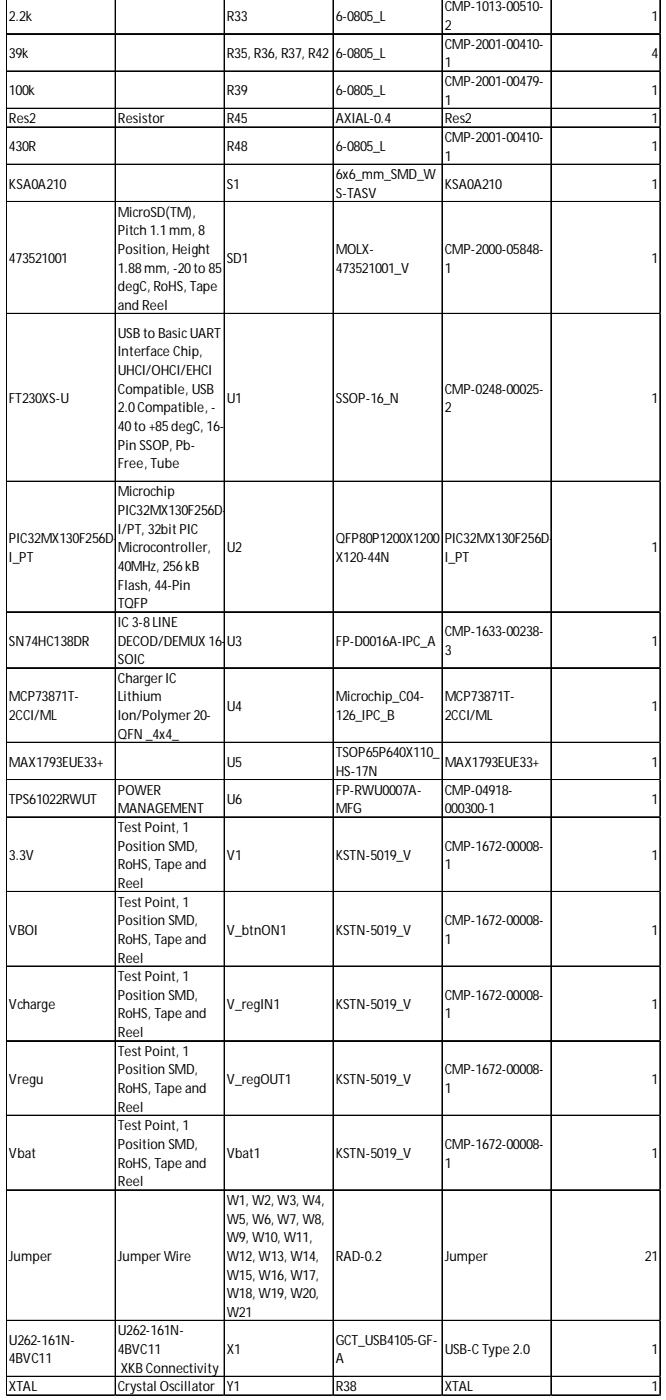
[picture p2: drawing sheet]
<svg xmlns="http://www.w3.org/2000/svg" width="61mm" height="128mm" viewBox="0 0 61 128" stroke-linecap="round" stroke-linejoin="round" font-family="sans-serif">
<defs><g id="words">
<g font-size="1.3">
<text x="40.6" y="-.7">00562-1</text>
<text x=".8" y="1.9">2.2k</text>
<text x=".8" y="5.3">39k</text>
<text x="20.7" y="1.9">R33</text>
<text x="20.7" y="5.3">R35, R36, R37, R42</text>
<text x="30.7" y="1.9">6-0805_L</text>
<text x="30.7" y="5.3">6-0805_L</text>
<text x="40.6" y="1.1">CMP-1013-00510-</text>
<text x="40.6" y="2.8">2</text>
<text x="40.6" y="4.5">CMP-2001-00410-</text>
<text x="59.5" y="1.9">1</text>
<text x="59.5" y="5.3">4</text>
<text x=".8" y="8.7">100k</text>
<text x=".8" y="11.3">Res2</text>
<text x="10.8" y="11.3">Resistor</text>
<text x="20.7" y="8.7">R39</text>
<text x="20.7" y="11.3">R45</text>
<text x="30.7" y="8.7">6-0805_L</text>
<text x="30.7" y="11.3">AXIAL-0.4</text>
<text x="40.6" y="6.2">1</text>
<text x="40.6" y="7.9">CMP-2001-00479-</text>
<text x="40.6" y="9.6">1</text>
<text x="40.6" y="11.3">Res2</text>
<text x="59.5" y="8.7">1</text>
<text x="59.5" y="11.3">1</text>
<text x=".8" y="13.8">430R</text>
<text x=".8" y="17.2">KSA0A210</text>
<text x="20.7" y="13.8">R48</text>
<text x="20.7" y="17.2">S1</text>
<text x="30.7" y="13.8">6-0805_L</text>
<text x="30.7" y="16.4">6x6_mm_SMD_W</text>
<text x="40.6" y="13">CMP-2001-00410-</text>
<text x="40.6" y="14.7">1</text>
<text x="40.6" y="17.2">KSA0A210</text>
<text x="59.5" y="13.8">1</text>
<text x="59.5" y="17.2">1</text>
<text x="10.8" y="19.8">MicroSD(TM),</text>
<text x="10.8" y="21.5">Pitch 1.1mm, 8</text>
<text x="10.8" y="23.2">Position, Height</text>
<text x="30.7" y="18.1">S-TASV</text>
<text x="30.7" y="23.2">MOLX-</text>
<text x="40.6" y="23.2">CMP-2000-05848-</text>
<text x=".8" y="24.1">473521001</text>
<text x="10.8" y="24.9">1.88mm, -20to 85</text>
<text x="10.8" y="26.6">degC, RoHS, Tape</text>
<text x="10.8" y="28.3">and Reel</text>
<text x="20.7" y="24.1">SD1</text>
<text x="30.7" y="24.9">473521001_V</text>
<text x="40.6" y="24.9">1</text>
<text x="59.5" y="24.1">1</text>
<text x="10.8" y="30.9">USB to BasicUART</text>
<text x="10.8" y="32.6">Interface Chip,</text>
<text x="10.8" y="34.3">UHCI/OHCI/EHCI</text>
<text x="10.8" y="36">Compatible, USB</text>
<text x="40.6" y="36">CMP-0248-00025-</text>
<text x=".8" y="36.8">FT230XS-U</text>
<text x="10.8" y="37.7">2.0Compatible, -</text>
<text x="10.8" y="39.4">40to +85degC, 16-</text>
<text x="10.8" y="41.1">Pin SSOP, Pb-</text>
<text x="20.7" y="36.8">U1</text>
<text x="30.7" y="36.8">SSOP-16_N</text>
<text x="40.6" y="37.7">2</text>
<text x="59.5" y="36.8">1</text>
<text x="10.8" y="42.8">Free, Tube</text>
<text x="10.8" y="45.4">Microchip</text>
<text x="10.8" y="47.1">PIC32MX130F256D-</text>
<text x=".8" y="49.6">PIC32MX130F256D-</text>
<text x=".8" y="51.3">I_PT</text>
<text x="10.8" y="48.8">I/PT, 32bit PIC</text>
<text x="10.8" y="50.5">Microcontroller,</text>
<text x="10.8" y="52.2">40MHz, 256kB</text>
<text x="10.8" y="53.9">Flash, 44-Pin</text>
<text x="20.7" y="50.5">U2</text>
<text x="30.7" y="49.6">QFP80P1200X1200</text>
<text x="30.7" y="51.3">X120-44N</text>
<text x="40.6" y="49.6">PIC32MX130F256D-</text>
<text x="40.6" y="51.3">I_PT</text>
<text x="59.5" y="50.5">1</text>
<text x=".8" y="59">SN74HC138DR</text>
<text x="10.8" y="55.6">TQFP</text>
<text x="10.8" y="57.3">IC 3-8LINE</text>
<text x="10.8" y="59">DECOD/DEMUX 16-</text>
<text x="20.7" y="59">U3</text>
<text x="30.7" y="59">FP-D0016A-IPC_A</text>
<text x="40.6" y="58.1">CMP-1633-00238-</text>
<text x="40.6" y="59.8">3</text>
<text x="59.5" y="59">1</text>
<text x=".8" y="64.1">MCP73871T-</text>
<text x=".8" y="65.8">2CCI/ML</text>
<text x="10.8" y="60.7">SOIC</text>
<text x="10.8" y="62.4">Charger IC</text>
<text x="10.8" y="64.1">Lithium</text>
<text x="10.8" y="65.8">Ion/Polymer 20-</text>
<text x="20.7" y="65">U4</text>
<text x="30.7" y="64.1">Microchip_C04-</text>
<text x="30.7" y="65.8">126_IPC_B</text>
<text x="40.6" y="64.1">MCP73871T-</text>
<text x="40.6" y="65.8">2CCI/ML</text>
<text x="59.5" y="65">1</text>
<text x=".8" y="70.1">MAX1793EUE33+</text>
<text x="10.8" y="67.5">QFN _4x4_</text>
<text x="20.7" y="70.1">U5</text>
<text x="30.7" y="69.2">TSOP65P640X110_</text>
<text x="30.7" y="70.9">HS-17N</text>
<text x="40.6" y="70.1">MAX1793EUE33+</text>
<text x="59.5" y="70.1">1</text>
<text x=".8" y="73.5">TPS61022RWUT</text>
<text x="10.8" y="72.6">POWER</text>
<text x="10.8" y="74.3">MANAGEMENT</text>
<text x="10.8" y="76">Test Point, 1</text>
<text x="10.8" y="77.7">Position SMD,</text>
<text x="20.7" y="73.5">U6</text>
<text x="30.7" y="72.6">FP-RWU0007A-</text>
<text x="30.7" y="74.3">MFG</text>
<text x="40.6" y="72.6">CMP-04918-</text>
<text x="40.6" y="74.3">000300-1</text>
<text x="40.6" y="77.7">CMP-1672-00008-</text>
<text x="59.5" y="73.5">1</text>
<text x=".8" y="78.6">3.3V</text>
<text x="10.8" y="79.4">RoHS, Tape and</text>
<text x="10.8" y="81.1">Reel</text>
<text x="10.8" y="82.9">Test Point, 1</text>
<text x="20.7" y="78.6">V1</text>
<text x="30.7" y="78.6">KSTN-5019_V</text>
<text x="40.6" y="79.4">1</text>
<text x="59.5" y="78.6">1</text>
<text x=".8" y="85.4">VBOI</text>
<text x="10.8" y="84.6">Position SMD,</text>
<text x="10.8" y="86.3">RoHS, Tape and</text>
<text x="10.8" y="88">Reel</text>
<text x="10.8" y="89.7">Test Point, 1</text>
<text x="20.7" y="85.4">V_btnON1</text>
<text x="30.7" y="85.4">KSTN-5019_V</text>
<text x="40.6" y="84.6">CMP-1672-00008-</text>
<text x="40.6" y="86.3">1</text>
<text x="59.5" y="85.4">1</text>
<text x=".8" y="92.2">Vcharge</text>
<text x="10.8" y="91.4">Position SMD,</text>
<text x="10.8" y="93.1">RoHS, Tape and</text>
<text x="10.8" y="94.8">Reel</text>
<text x="20.7" y="92.2">V_regIN1</text>
<text x="30.7" y="92.2">KSTN-5019_V</text>
<text x="40.6" y="91.4">CMP-1672-00008-</text>
<text x="40.6" y="93.1">1</text>
<text x="59.5" y="92.2">1</text>
<text x=".8" y="99">Vregu</text>
<text x="10.8" y="96.5">Test Point, 1</text>
<text x="10.8" y="98.2">Position SMD,</text>
<text x="10.8" y="99.9">RoHS, Tape and</text>
<text x="10.8" y="101.6">Reel</text>
<text x="20.7" y="99">V_regOUT1</text>
<text x="30.7" y="99">KSTN-5019_V</text>
<text x="40.6" y="98.2">CMP-1672-00008-</text>
<text x="40.6" y="99.9">1</text>
<text x="59.5" y="99">1</text>
<text x=".8" y="105.9">Vbat</text>
<text x="10.8" y="103.3">Test Point, 1</text>
<text x="10.8" y="105">Position SMD,</text>
<text x="10.8" y="106.7">RoHS, Tape and</text>
<text x="20.7" y="105.9">Vbat1</text>
<text x="30.7" y="105.9">KSTN-5019_V</text>
<text x="40.6" y="105">CMP-1672-00008-</text>
<text x="40.6" y="106.7">1</text>
<text x="59.5" y="105.9">1</text>
<text x="10.8" y="108.4">Reel</text>
<text x="20.7" y="110.1">W1, W2, W3, W4,</text>
<text x="20.7" y="111.8">W5, W6, W7, W8,</text>
<text x="20.7" y="113.5">W9, W10, W11,</text>
<text x=".8" y="115.2">Jumper</text>
<text x="10.8" y="115.2">Jumper Wire</text>
<text x="20.7" y="115.2">W12, W13, W14,</text>
<text x="20.7" y="116.9">W15, W16, W17,</text>
<text x="20.7" y="118.6">W18, W19, W20,</text>
<text x="30.7" y="115.2">RAD-0.2</text>
<text x="40.6" y="115.2">Jumper</text>
<text x="58.9" y="115.2">21</text>
<text x=".8" y="122.9">U262-161N-</text>
<text x=".8" y="124.6">4BVC11</text>
<text x="10.8" y="122">U262-161N-</text>
<text x="10.8" y="123.8">4BVC11</text>
<text x="11" y="125.5">XKB Connectivity</text>
<text x="20.7" y="120.3">W21</text>
<text x="20.7" y="123.8">X1</text>
<text x="30.7" y="122.9">GCT_USB4105-GF-</text>
<text x="30.7" y="124.6">A</text>
<text x="40.6" y="123.8">USB-C Type 2.0</text>
<text x="59.5" y="123.8">1</text>
<text x=".8" y="127.2">XTAL</text>
<text x="10.8" y="127.2">Crystal Oscillator</text>
<text x="20.7" y="127.2">Y1</text>
<text x="30.7" y="127.2">R38</text>
<text x="40.6" y="127.2">XTAL</text>
<text x="59.5" y="127.2">1</text>
</g>
</g></defs>
<g fill="none" stroke="#000" stroke-width=".09">
<path d="M.6 -.1v127.7M10.5 -.1v127.7M10.6 -.1v127.7M20.5 -.1v127.7M30.4 -.1v127.7M30.5 -.1v127.7M40.4 -.1v127.7M50.3 -.1v127.7M60.3 -.1v127.7M.6 3.1h59.7M.6 6.5h59.7M.6 9.9h59.7"/>
<path d="M.6 11.6h59.7M.6 15h59.7M.6 18.4h59.7M.6 18.5h59.7M.6 28.6h59.7M.6 28.7h59.7M.6 44h59.7M.6 55.9h59.7M.6 61h59.7M.6 61.1h59.7M.6 67.8h59.7M.6 67.9h59.7"/>
<path d="M.6 71.2h59.7M.6 71.3h59.7M.6 74.6h59.7M.6 74.7h59.7M.6 81.5h59.7M.6 88.3h59.7M.6 95.1h59.7M.6 101.9h59.7M.6 102h59.7M.6 108.7h59.7M.6 108.8h59.7M.6 120.7h59.7"/>
<path d="M.6 125.8h59.7M.6 127.5h59.7"/>
</g>
<path d="M.6 127.6h.1" fill="none" stroke="#d4d4d4" stroke-width=".09"/>
<path d="M10.5 127.6h.1" fill="none" stroke="#d4d4d4" stroke-width=".09"/>
<path d="M10.5 127.6h.1z" fill="#d4d4d4"/>
<path d="M20.5 127.6h.1" fill="none" stroke="#d4d4d4" stroke-width=".09"/>
<path d="M30.4 127.6h.1" fill="none" stroke="#d4d4d4" stroke-width=".09"/>
<path d="M30.4 127.6h.1z" fill="#d4d4d4"/>
<path d="M40.4 127.6h.1" fill="none" stroke="#d4d4d4" stroke-width=".09"/>
<path d="M50.3 127.6h.1" fill="none" stroke="#d4d4d4" stroke-width=".09"/>
<path d="M50.3 127.6h.1z" fill="#d4d4d4"/>
<path d="M60.3 127.6h.1" fill="none" stroke="#d4d4d4" stroke-width=".09"/>
<path d="M60.3 3.1h.1" fill="none" stroke="#d4d4d4" stroke-width=".09"/>
<path d="M60.3 3.1l.1 .1z" fill="#d4d4d4"/>
<path d="M60.3 6.5h.1" fill="none" stroke="#d4d4d4" stroke-width=".09"/>
<path d="M60.3 6.5l.1 .1z" fill="#d4d4d4"/>
<path d="M60.3 9.9h.1" fill="none" stroke="#d4d4d4" stroke-width=".09"/>
<path d="M60.3 9.9l.1 .1z" fill="#d4d4d4"/>
<path d="M60.3 11.6h.1" fill="none" stroke="#d4d4d4" stroke-width=".09"/>
<path d="M60.3 11.6l.1 .1z" fill="#d4d4d4"/>
<path d="M60.3 15h.1" fill="none" stroke="#d4d4d4" stroke-width=".09"/>
<path d="M60.3 15l.1 .1z" fill="#d4d4d4"/>
<path d="M60.3 18.4h.1" fill="none" stroke="#d4d4d4" stroke-width=".09"/>
<path d="M60.3 18.4l.1 .1z" fill="#d4d4d4"/>
<path d="M60.3 28.6h.1" fill="none" stroke="#d4d4d4" stroke-width=".09"/>
<path d="M60.3 28.6l.1 .1z" fill="#d4d4d4"/>
<path d="M60.3 44h.1" fill="none" stroke="#d4d4d4" stroke-width=".09"/>
<path d="M60.3 44l.1 .1z" fill="#d4d4d4"/>
<path d="M60.3 55.9h.1" fill="none" stroke="#d4d4d4" stroke-width=".09"/>
<path d="M60.3 55.9l.1 .1z" fill="#d4d4d4"/>
<path d="M60.3 61h.1" fill="none" stroke="#d4d4d4" stroke-width=".09"/>
<path d="M60.3 61l.1 .1z" fill="#d4d4d4"/>
<path d="M60.3 67.8h.1" fill="none" stroke="#d4d4d4" stroke-width=".09"/>
<path d="M60.3 67.8l.1 .1z" fill="#d4d4d4"/>
<path d="M60.3 71.2h.1" fill="none" stroke="#d4d4d4" stroke-width=".09"/>
<path d="M60.3 71.2l.1 .1z" fill="#d4d4d4"/>
<path d="M60.3 74.6h.1" fill="none" stroke="#d4d4d4" stroke-width=".09"/>
<path d="M60.3 74.6l.1 .1z" fill="#d4d4d4"/>
<path d="M60.3 81.5h.1" fill="none" stroke="#d4d4d4" stroke-width=".09"/>
<path d="M60.3 81.5h.1z" fill="#d4d4d4"/>
<path d="M60.3 88.3h.1" fill="none" stroke="#d4d4d4" stroke-width=".09"/>
<path d="M60.3 88.3l.1 .1z" fill="#d4d4d4"/>
<path d="M60.3 95.1h.1" fill="none" stroke="#d4d4d4" stroke-width=".09"/>
<path d="M60.3 95.1l.1 .1z" fill="#d4d4d4"/>
<path d="M60.3 101.9h.1" fill="none" stroke="#d4d4d4" stroke-width=".09"/>
<path d="M60.3 101.9l.1 .1z" fill="#d4d4d4"/>
<path d="M60.3 108.7h.1" fill="none" stroke="#d4d4d4" stroke-width=".09"/>
<path d="M60.3 108.7l.1 .1z" fill="#d4d4d4"/>
<path d="M60.3 120.7h.1" fill="none" stroke="#d4d4d4" stroke-width=".09"/>
<path d="M60.3 120.7h.1z" fill="#d4d4d4"/>
<path d="M60.3 125.8h.1" fill="none" stroke="#d4d4d4" stroke-width=".09"/>
<path d="M60.3 125.8l.1 .1z" fill="#d4d4d4"/>
<path d="M60.3 127.5h.1" fill="none" stroke="#d4d4d4" stroke-width=".09"/>
<path d="M60.3 127.5l.1 .1z" fill="#d4d4d4"/>
<use href="#words"/>
</svg>
